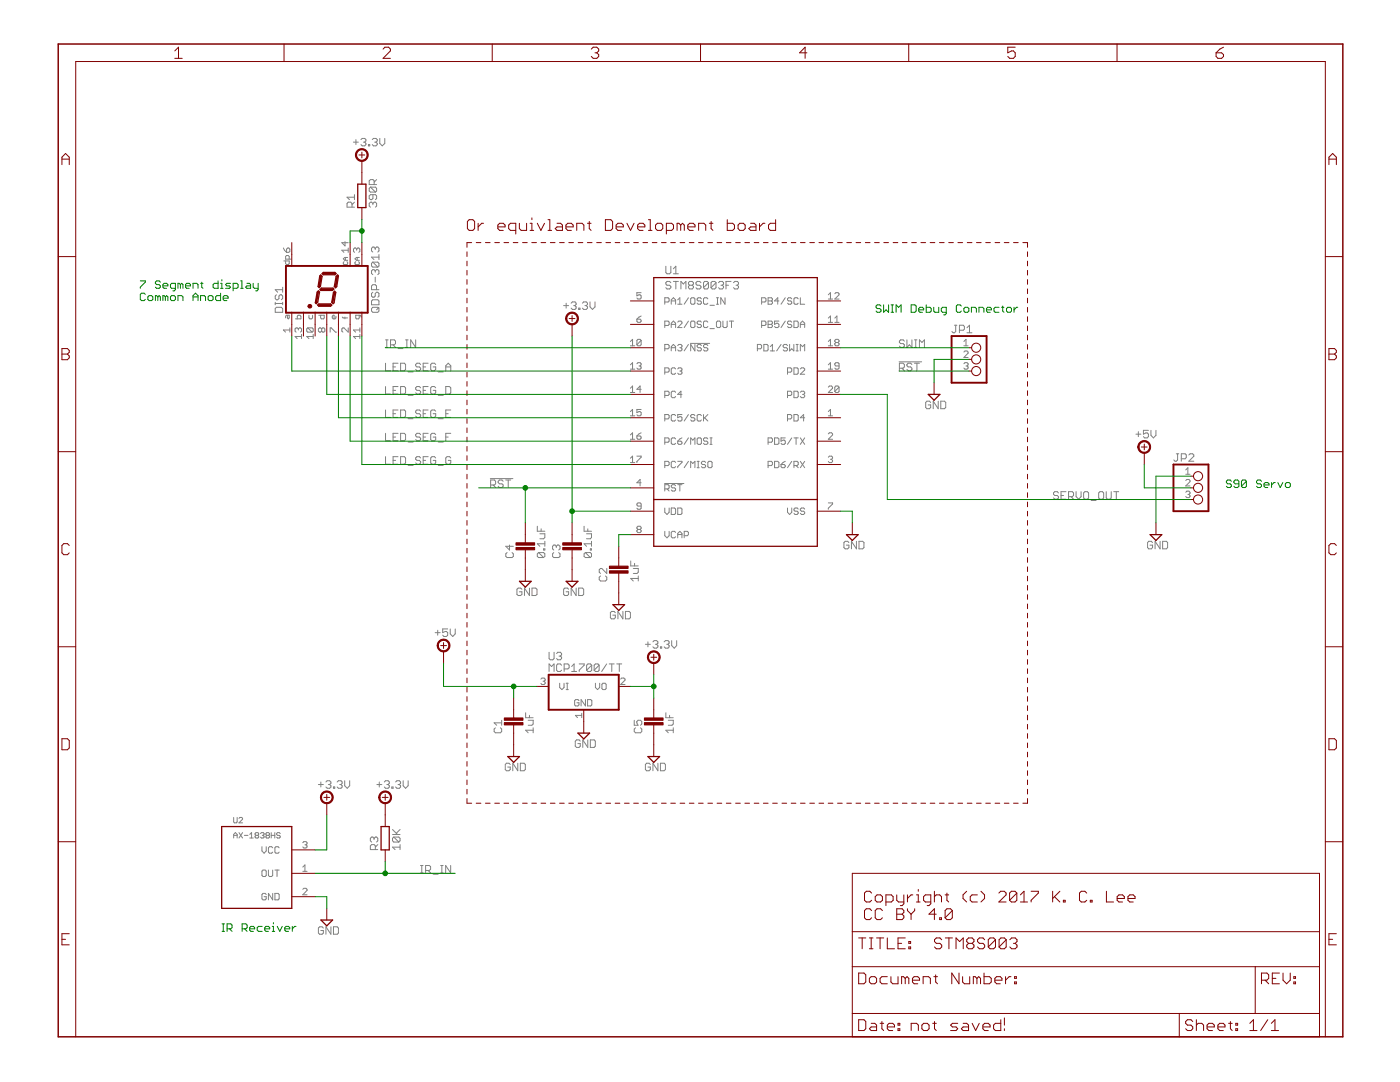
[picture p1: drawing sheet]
<svg xmlns="http://www.w3.org/2000/svg" width="279mm" height="216mm" viewBox="0 0 279 216" stroke-linecap="round" stroke-linejoin="round" font-family="sans-serif">
<g fill="none" stroke="#808080" stroke-width=".2">
<path d="M70.5 28.4h1M70.7 39.3h-1.4l.4 .5M70.7 38.8v1M71 27.9v1M72 27.9l.3-.3h.5l.2 .3v.2l-.2 .3M72.5 28.4h.3M72.8 28.4l.2 .2v.3l-.2 .2h-.5l-.3-.2M73.5 28.9h.3v.2h-.3zM73.9 37.3h1l.3 .3v.5l-.3 .2M73.9 37.3l-.2 .3v.5l.2 .2h1M73.9 37.3l1 1M74.3 27.9l.2-.3h.5l.3 .3v.2l-.3 .3"/>
<path d="M74.4 38.8v.8l-.2 .2h-.3l-.2-.2v-.5l.2-.3h1l.3 .3v.5l-.3 .2M74.7 36.8v-.7l-.3-.3h-.5l-.2 .3v.7h1.5M74.8 28.4h.2M75 28.4l.3 .2v.3l-.3 .2h-.5l-.2-.2M75.2 35.8l-.5 .5M75.8 27.6v1l.5 .5 .5-.5v-1M55.2 58.8l-.3 .3v.5l.3 .2h.2l.3-.2v-.5l.2-.3h.3l.2 .3v.5l-.2 .2M56.4 57.8h-1.5l.5 .5M56.4 57.3v1M56.6 49.5l.6 .9M56.6 52.1h1.1v.5l-.2 .2h-.3l-.2-.2v-.5M57.2 49.7l.4-.2 .2 .2v.4l-.2 .3h-.4z"/>
<path d="M57.7 51.7v-.5l-.2-.2h-.3l-.2 .2v.5h1.1M68.7 52.2l-.2 .2 .2 .4 .7-.1-.2-.5M68.9 48.2v.9l-.7-.7h1.3M68.9 51.4v.5M69.4 51.4h-.6l-.3 .2 .3 .3h.6M69.5 49.5v.9M69.5 49.9h-1.3l.4 .5M70.3 41.3v-.7l-.3-.3h-.5l-.2 .3v.7h1.4M70.7 40.3l-.4 .6M71 52.2l-.2 .2 .2 .4 .7-.1-.1-.5M71.2 49.7l-.2-.2h-.2l-.3 .2v.4l.3 .3M71.2 49.7l.2-.2h.2l.2 .2v.4l-.2 .3"/>
<path d="M71.2 49.7v.2M71.3 51.4v.5M71.7 51.4h-.6l-.3 .2 .3 .3h.6M74.4 52.3l-.3 .3v.5l.3 .2h1M74.4 58.3l-.3 .3v.5l.3 .2h.2l.3-.2v-.5l.2-.3h.3l.2 .3v.5l-.2 .2M74.4 59.8h1l.2 .3v.7h-1.5v-.7zM74.4 52.3h1l.2 .3v.5l-.2 .2M74.4 52.3l1 1M74.4 40.6l.3-.3h.2l.3 .3v.5l-.3 .2M74.4 40.6l-.2-.3h-.3l-.2 .3v.5l.2 .2M74.4 40.6v.3M74.9 49.6l-.3-.3h-.2l-.3 .3v.5l.3 .2"/>
<path d="M74.9 54.1l-.3-.3h-.2l-.3 .3v.5l.3 .2M74.9 49.6l.2-.3h.3l.2 .3v.5l-.2 .2M74.9 54.1l.2-.3h.3l.2 .3v.5l-.2 .2M74.9 49.6v.2M74.9 54.1v.2M74.9 55.3v1M75.1 57.8v-.7l-.2-.3h-.5l-.3 .3v.7h1.5M75.6 50.8v1M75.6 51.3h-1.5l.5 .5M128 58.4h-.9v.6l.4-.2 .5 .2v.5l-.3 .2h-.4l-.2-.2M132.9 53.1v1.3l.2 .2h.5l.3-.2v-1.3M133.9 56.4l-.3-.2h-.5l-.2 .2v.3l.2 .2h.5l.3 .2v.3l-.3 .3h-.5l-.2-.3"/>
<path d="M134.4 56.2h1M134.4 53.6l.5-.5v1.5M134.4 54.6h1M134.9 56.2v1.5M135.3 59.8l.4-.4v1.3M135.9 57.7v-1.5l.5 .5 .5-.5v1.5M137.4 59.4l-.9 1.3M137.6 56.9l-.2-.2v-.3l.2-.2h.5l.3 .2v.3l-.3 .2M137.6 56.9h.5M137.6 56.9l-.2 .2v.3l.2 .3h.5l.3-.3v-.3l-.3-.2M138 59.4h.5l.2 .2v.9l-.2 .2h-.5l-.2-.2v-.9zM139.9 56.4l-.3-.2h-.5l-.2 .2v.3l.2 .2h.5l.3 .2v.3l-.3 .3h-.5l-.2-.3"/>
<path d="M140 59.6l-.2-.2h-.5l-.2 .2 .2 .4h.5l.2 .3v.2l-.2 .2h-.5l-.2-.2M141.3 59.6l-.2-.2h-.5l-.2 .2v.9l.2 .2h.5l.2-.2M141.4 56.4l-.3-.2h-.5l-.2 .2v1M141.4 56.4v1l-.3 .3h-.5l-.2-.3M141.4 56.4l-1 1M142.9 56.4l-.3-.2h-.5l-.2 .2v1M142.9 56.4v1l-.3 .3h-.5l-.2-.3M142.9 56.4l-1 1M143 59.4h.4M143.2 59.4v1.3M143.4 56.4l.2-.2h.5l.3 .2v.3l-.3 .2M143.9 56.9h.2"/>
<path d="M144.1 56.9l.3 .2v.3l-.3 .3h-.5l-.2-.3M144.7 59.4v1.3l-.9-1.3v1.3M144.9 56.9h.5M145.9 56.2h-1v1.5M146.4 56.4l.2-.2h.6l.2 .2v.3l-.2 .2M146.9 56.9h.3M147.2 56.9l.2 .2v.3l-.2 .3h-.6l-.2-.3M153.3 59.4h.6l.3 .2-.3 .4 .3 .3v.2l-.3 .2h-.6zM156.7 59.4l-.8 1.3M158 59.6l-.2-.2h-.4l-.2 .2 .2 .4h.4l.2 .3v.2l-.2 .2h-.4l-.2-.2M159.3 59.6l-.2-.2h-.4l-.2 .2v.9l.2 .2h.4l.2-.2M159.7 59.4v1.3h.9"/>
<path d="M165.3 58.8l.4-.4v1.3M165.3 59.7h.9M166.6 58.6l.2-.2h.4l.2 .2v.2l-.8 .9h.8M54.9 60.3v.5M54.9 60.6h1.5M55.2 61.3h1l.2 .3v.7h-1.5v-.7zM56.4 60.3v.5M57.4 62.9v.5l.1 .2 .2-.2v-.5h-.5l-.2 .2v.3M57.8 65.4v.9M57.8 65.8h-1.2l.4 .5M59 63.6h1v-.5l-.1-.2h-.4l-.2 .2v.5M59.5 65.6l-.2-.2-.4 .2v.5l.2 .2"/>
<path d="M59.5 65.6l.3-.2 .4 .2v.5l-.2 .2M59.5 65.6v.2M60.2 67.1h-1.3l.4 .5M60.2 66.7v.9M61.4 65.4h.9l.2 .2v.5l-.2 .2M61.4 65.4l-.2 .2v.5l.2 .2h.9M61.4 65.4l.9 .9M61.7 62.9v.5l.1 .2h.4l.2-.2v-.5M62.5 67.1h-1.3l.5 .5M62.5 66.7v.9M63.6 62.9h1.1v.5l-.2 .2h-.3l-.2-.2v-.5M64.2 65.6l-.2-.2-.5 .2v.5l.3 .2 .4-.2"/>
<path d="M64.2 65.6l.2-.2 .4 .2v.5l-.2 .2-.4-.2M64.2 65.6v.5M65.9 66.3v-.9h.2l.9 .9h.2M67 63.1v.3l-.1 .2h-.4l-.2-.2v-.3l.4-.2v.7M68.3 63.3l.2 .1h.9M68.8 63.3v.3M69.5 65.4v.9l-.9-.9h-.2l-.2 .2v.5l.2 .2M71.7 62.9v.5l-.2 .2h-.3l-.2-.2v-.5h.9l.2 .4M71.8 67.1h-1.3l.5 .5M71.8 65.8h-1.3l.5 .5M71.8 65.4v.9M71.8 66.7v.9"/>
<path d="M74.1 61.6l.3-.3h1l.2 .3v.5l-.2 .2h-1l-.3-.2zM75.6 61.3l-.5 .5M76.9 72.5v1.5h1M76.9 67.8h.5M76.9 69.3h.5M76.9 77.1v1.5h1M77.2 67.8v1.5M77.9 68.8h.8l.2-.2v-.5l-.2-.3h-.8v1.5M78.4 73.2h.6M78.4 68.8l.5 .5M78.4 77.9h.6M79.4 72.5h-1v1.5h1"/>
<path d="M79.4 77.1h-1v1.5h1M79.4 69.6h1M79.9 72.5h.8l.2 .2v1l-.2 .3h-.8zM79.9 77.1h.8l.2 .3v1l-.2 .2h-.8zM80.9 67.8h.5M80.9 69.3h.5M81.2 67.8v1.5M81.4 78.9h1M81.4 74.2h1M83 67.8v1.5l-1-1.5v1.5M83.9 77.4l-.2-.3h-.5l-.2 .3v.2l.2 .3h.5l.2 .2v.3l-.2 .2h-.5l-.2-.2M83.9 72.7l-.2-.2h-.5l-.2 .2v.3l.2 .2h.5l.2 .3v.2l-.2 .3h-.5l-.2-.3"/>
<path d="M84.5 73.2h.4M84.5 77.9h.4M85.4 72.5h-.9v1.5h.9M85.4 77.1h-.9v1.5h.9M87 72.7l-.3-.2h-.5l-.2 .2v1l.2 .3h.5l.3-.3v-.5h-.6M87 77.4l-.3-.3h-.5l-.2 .3v1l.2 .2h.5l.3-.2v-.5h-.6M87.5 78.9h1M87.5 74.2h1M89 74v-1l.5-.5 .5 .5v1M89 73.2h1M89 77.1h.7l.3 .3v1l-.3 .2h-.7zM112.5 61h1"/>
<path d="M113 60.5v1M114 60.5l.2-.3h.5l.3 .3v.2l-.3 .3M114.5 61h.2M114.7 61l.3 .2v.3l-.3 .2h-.5l-.2-.2M115.5 61.5h.2v.2h-.2zM116.2 60.5l.3-.3h.5l.2 .3v.2l-.2 .3M116.7 61h.3M117 61l.2 .2v.3l-.2 .2h-.5l-.3-.2M117.8 60.2v1l.4 .5 .5-.5v-1M125.8 68.1l.4-.4v1.3M125.8 72.8l.4-.4v1.3M125.8 77.5l.4-.5v1.3"/>
<path d="M125.8 69h.9M125.8 73.7h.9M125.8 78.3h.9M127.1 63.7h.6l.3 .4-.3 .2h-.4l-.2-.2zM127.1 72.6l.2-.2h.4l.3 .2-.3 .4M127.5 73h.2M127.7 73l.3 .2-.3 .5h-.4l-.2-.3M128 67.9l-.3-.2h-.4l-.2 .2v.9M128 67.9v.9l-.3 .2h-.4l-.2-.2M128 67.9l-.9 .9M128 77.7h-.9l.6-.7v1.3M128 63.1l-.9 .6"/>
<path d="M132.7 60.3h.6l.2-.3v-.4l-.2-.2h-.6v1.3M132.7 64.9h.6l.2-.2v-.4l-.2-.2h-.6v1.3M132.7 69.6h.6l.2-.2v-.4l-.2-.3h-.6v1.3M132.7 74.3h.6l.2-.3v-.4l-.2-.2h-.6v1.3M132.7 78.9h.6l.2-.2v-.4l-.2-.2h-.6v1.3M134 60.7v-.9l.4-.4 .4 .4v.9M134 65.4v-.9l.4-.4 .4 .4v.9M134 70v-.8l.4-.5 .4 .5v.8M134 69.4h.8M134 60h.8M134 64.7h.8M134.8 73.6l-.2-.2h-.4l-.2 .2v.9l.2 .2h.4l.2-.2"/>
<path d="M134.8 78.3l-.2-.2h-.4l-.2 .2v.8l.2 .3h.4l.2-.3M135.3 64.3l.2-.2h.4l.2 .2v.2l-.8 .9h.8M135.3 69l.2-.3h.4l.2 .3-.2 .4M135.3 73.6l.2-.2h.4l.2 .2-.2 .4M135.3 60.7h.8M135.7 69.4h.2M135.7 74h.2M135.9 69.4l.2 .2-.2 .4h-.4l-.2-.2M135.9 74l.2 .3-.2 .4h-.4l-.2-.2M136.1 78.7h-.8l.6-.6v1.3M137.4 68.7l-.9 1.3M137.4 64.1l-.9 1.3"/>
<path d="M137.8 68.5h3.8M138 64.1h.5l.2 .2v.9l-.2 .2h-.5l-.2-.2v-.9zM138.7 68.7v1.3l-.9-1.3v1.3M140 64.3l-.2-.2h-.5l-.2 .2 .2 .4h.5l.2 .2-.2 .5h-.5l-.2-.2M140 69l-.2-.3h-.5l-.2 .5 .2 .2h.5l.2 .4-.2 .2h-.5l-.2-.2M141.3 64.3l-.2-.2h-.5l-.2 .2v.9l.2 .2h.5l.2-.2M141.3 69l-.2-.3h-.5l-.2 .5 .2 .2h.5l.2 .4-.2 .2h-.5l-.2-.2M141.7 60.9h.9M141.7 65.6h.9M143 60.7h.4M143 64.3l.2-.2h.4l.2 .2v.9l-.2 .2h-.4l-.2-.2zM144.3 64.1v1.1l.2 .2h.4l.2-.2v-1.1"/>
<path d="M145.6 64.1h.8M146 64.1v1.3M151.2 69.6h.6l.2-.2v-.4l-.2-.3h-.6v1.3M152 60.3h.7l.2-.3v-.4l-.2-.2h-.7v1.3M152 64.9h.7l.2-.2v-.4l-.2-.2h-.7v1.3M152.4 68.7h.7l.2 .3v.8l-.2 .2h-.7zM153.3 64.1h.6l.3 .2-.3 .4 .3 .5-.3 .2h-.6zM153.3 60h.6M153.3 64.7h.6M153.7 70h.9M153.7 69.2l.5-.5v1.3M155.4 60h-.8l.6-.6v1.3"/>
<path d="M155.4 64.1h-.8v.6l.6-.2 .2 .2v.5l-.2 .2h-.4l-.2-.2M155.9 68.7l-.9 1.3M156.7 64.1l-.8 1.3M157.2 74.3h.6l.2-.3v-.4l-.2-.2h-.6v1.3M157.2 69l-.2-.3h-.5l-.2 .5 .2 .2h.5l.2 .4-.2 .2h-.5l-.2-.2M157.2 78.9h.6l.2-.2v-.4l-.2-.2h-.6v1.3M157.6 68.7v1.3l.4-.4 .4 .4v-1.3M158 64.3l-.2-.2h-.4l-.2 .2 .2 .4h.4l.2 .2-.2 .5h-.4l-.2-.2M158.5 64.1h.6l.2 .2v.9l-.2 .2h-.6zM158.5 73.4h.6l.2 .2v.9l-.2 .2h-.6zM158.5 78.1h.6l.2 .2v.8l-.2 .3h-.6zM158.9 68.7h.4"/>
<path d="M158.9 70h.4M159.1 68.7v1.3M159.7 65.4v-.9l.5-.4 .4 .4v.9M159.7 70v-1.3l.5 .5 .4-.5v1.3M159.7 64.7h.9M159.7 73.6l.3-.2h.4l.2 .2v.2l-.9 .9h.9M159.7 78.3l.3-.2h.4l.2 .2-.2 .4M160.2 78.7h.2M160.4 78.7l.2 .2-.2 .5h-.4l-.3-.3M165.3 69h.9M165.3 63.5l.4-.4v1.2M165.3 68.1l.4-.4v1.3"/>
<path d="M165.3 72.8l.4-.4v1.3M165.3 64.3h.9M165.3 73.7h.9M165.3 77.3l.2-.3h.4l.3 .3v.2l-.9 .8h.9M166.6 64.3h.8M166.6 63.5l.4-.4v1.2M166.8 68.3l-.2 .3v.2l.2 .2h.4l.2-.2v-.2l-.2-.3M166.8 68.3l-.2-.2 .2-.4h.4l.2 .2-.2 .4M166.8 68.3h.4M167.4 73h-.6l-.2-.2 .2-.4h.4l.2 .2v.8l-.2 .3h-.4l-.2-.3M167.4 77.3v.8l-.2 .2h-.4l-.2-.2M167.4 77.3l-.2-.3h-.4l-.2 .3v.8"/>
<path d="M167.4 77.3l-.8 .8M179.4 72.2h4.5M179.5 73.5h.7l.3-.3v-.5l-.3-.2h-.7v1.5M180 73.5l.5 .5M180.5 68.1l-.3-.3h-.5l-.2 .3v.2l.2 .3h.5l.3 .2v.3l-.3 .2h-.5l-.2-.2M181 67.8v1.5l.5-.5 .5 .5v-1.5M182 72.7l-.3-.2h-.4l-.3 .2v.3l.3 .2h.4l.3 .3v.2l-.3 .3h-.4l-.3-.3M182.5 72.5h1M182.5 67.8h.5M182.5 69.3h.5M182.8 67.8v1.5M183 72.5v1.5"/>
<path d="M183.5 69.3v-1.5l.5 .5 .5-.5v1.5M190.5 64.9h.5M190.7 64.9v1.2l-.2 .3h-.3l-.2-.3M191.5 65.9h.7l.3-.2v-.5l-.3-.3h-.7v1.5M192.4 69h.8M192.4 72.6l.2-.2h.4l.2 .2-.2 .4M192.4 68.1l.4-.4v1.3M192.4 70.3l.2-.3h.4l.2 .3v.2l-.8 .8h.8M192.8 73h.2M193 65.4l.5-.5v1.5M193 66.4h1M193 73l.2 .2-.2 .5h-.4l-.2-.3"/>
<path d="M76.9 81.8v1.5h1M76.9 86.5v1.4h1M76.9 91.1v1.5h1M78.4 91.9h.6M78.4 87.2h.6M78.4 82.5h.6M79.4 81.8h-1v1.5h1M79.4 86.5h-1v1.4h1M79.4 91.1h-1v1.5h1M79.9 81.8h.8l.2 .2v1l-.2 .3h-.8zM79.9 86.5h.8l.2 .2v1l-.2 .2h-.8zM79.9 91.1h.8l.2 .3v1l-.2 .2h-.8z"/>
<path d="M81.4 92.9h1M81.4 88.2h1M81.4 83.5h1M83.9 91.4l-.2-.3h-.5l-.2 .3v.2l.2 .3h.5l.2 .2v.3l-.2 .2h-.5l-.2-.2M83.9 82l-.2-.2h-.5l-.2 .2v.3l.2 .2h.5l.2 .3v.2l-.2 .3h-.5l-.2-.3M83.9 86.7l-.2-.2h-.5l-.2 .2v.3l.2 .2h.5l.2 .3v.2l-.2 .2h-.5l-.2-.2M84.5 91.9h.4M84.5 87.2h.4M84.5 82.5h.4M85.4 91.1h-.9v1.5h.9M85.4 81.8h-.9v1.5h.9M85.4 86.5h-.9v1.4h.9"/>
<path d="M87 82l-.3-.2h-.5l-.2 .2v1l.2 .3h.5l.3-.3v-.5h-.6M87 91.4l-.3-.3h-.5l-.2 .3v1l.2 .2h.5l.3-.2v-.5h-.6M87 86.7l-.3-.2h-.5l-.2 .2v1l.2 .2h.5l.3-.2v-.5h-.6M87.5 92.9h1M87.5 88.2h1M87.5 83.5h1M89 87.2h.5M89 82.5h.5M90 81.8h-1v1.5h1M90 86.5h-1v1.4M90 91.4l-.3-.3h-.5l-.2 .3v1l.2 .2h.5l.3-.2v-.5h-.5M97.9 95.5h4.5"/>
<path d="M97.9 96.8h.8l.2-.3v-.5l-.2-.2h-.8v1.5M98.4 96.8l.5 .5M100.4 96l-.2-.2h-.5l-.3 .2v.3l.3 .2h.5l.2 .3v.2l-.2 .3h-.5l-.3-.3M100.9 95.8h1M101.4 95.8v1.5M125.8 86.8l.4-.4v1.3M125.8 82.1l.4-.4v1.3M125.8 91.4l.4-.4v1.3M125.8 87.7h.9M125.8 92.3h.9M125.8 83h.9M127.1 87h.6l.3 .4-.3 .3h-.4l-.2-.3z"/>
<path d="M127.1 91h.9v.2l-.9 .9v.2M128 86.4l-.9 .6M128 81.7h-.9v.6l.6-.2 .3 .2v.5l-.3 .2h-.4l-.2-.2M128 96.3h-.9l.6-.6v1.3M132.6 96.5h3.9M132.7 88.2h.6l.2-.2v-.4l-.2-.2h-.6v1.3M132.7 83.6h.6l.2-.2v-.5l-.2-.2h-.6v1.3M132.7 92.9h.6l.2-.2v-.4l-.2-.2h-.6v1.2M132.7 97.6h.6l.2-.3v-.4l-.2-.2h-.6v1.3M133.1 97.6l.4 .4M134.8 82.9l-.2-.2h-.4l-.2 .2v.9l.2 .2h.4l.2-.2M134.8 87.6l-.2-.2h-.4l-.2 .2v.9l.2 .2h.4l.2-.2"/>
<path d="M134.8 92.3l-.2-.2h-.4l-.2 .2v.8l.2 .2h.4l.2-.2M134.8 96.9l-.2-.2h-.4l-.2 .4 .2 .2h.4l.2 .5-.2 .2h-.4l-.2-.2M135.3 88h.6l.2 .5-.2 .2h-.4l-.2-.2zM135.3 92.1h.8v.2l-.8 .8v.2M135.3 96.7h.8M135.7 96.7v1.3M136.1 82.7h-.8v.7l.4-.3 .4 .3v.4l-.2 .2h-.4l-.2-.2M136.1 87.4l-.8 .6M137.4 87.4l-.9 1.3M137.4 92.1l-.9 1.2M137.4 82.7l-.9 1.3M137.8 88.7v-1.3l.5 .4 .4-.4v1.3"/>
<path d="M137.8 93.3v-1.2l.5 .4 .4-.4v1.2M138.7 82.9l-.2-.2h-.5l-.2 .2 .2 .5h.5l.2 .4-.2 .2h-.5l-.2-.2M139.1 92.1h.5M139.1 93.3h.5M139.3 87.4h.5l.2 .2v.9l-.2 .2h-.5l-.2-.2v-.9zM139.3 92.1v1.2M140 82.9l-.2-.2h-.5l-.2 .2v.9l.2 .2h.5l.2-.2M140.4 82.7v1.3M140.6 83.4l.7 .6M140.8 92.3l-.2-.2h-.4l-.2 .4 .2 .2h.4l.2 .4-.2 .2h-.4l-.2-.2M141.3 87.6l-.2-.2h-.5l-.2 .2v.2l.2 .2h.5l.2 .2-.2 .5h-.5l-.2-.2M141.3 82.7l-.9 .9"/>
<path d="M141.5 92.1h.4l.2 .2v.8l-.2 .2h-.4l-.2-.2v-.8zM141.7 87.4h.4M141.7 88.7h.4M141.9 87.4v1.3M153.3 88.2h.6l.3-.2v-.4l-.3-.2h-.6v1.3M153.3 92.9h.6l.3-.2v-.4l-.3-.2h-.6v1.2M154.6 87.4h.6l.2 .2v.9l-.2 .2h-.6zM154.6 92.1h.6l.2 .2v.8l-.2 .2h-.6zM155.9 92.7h.6l.2 .4-.2 .2h-.4l-.2-.2zM156.7 87.4h-.8v.6l.4-.2 .4 .2v.5l-.2 .2h-.4l-.2-.2M156.7 92.1l-.8 .6M157.2 83.6h.6l.2-.2v-.5l-.2-.2h-.6v1.3"/>
<path d="M158 87.4l-.8 1.3M158 92.1l-.8 1.2M158.5 87.4h.8M158.5 92.9h.6l.2-.2v-.4l-.2-.2h-.6v1.2M158.5 82.7h.6l.2 .2v.9l-.2 .2h-.6zM158.9 87.4v1.3M158.9 92.9l.4 .4M159.7 87.4l.9 1.3M159.7 92.1l.9 1.2M160.6 83.4h-.9l.7-.7v1.3M160.6 87.4l-.9 1.3M160.6 92.1l-.9 1.2"/>
<path d="M165.3 86.6l.2-.2h.4l.3 .2v.2l-.9 .9h.9M165.3 91.2l.2-.2h.4l.3 .2-.3 .5M165.3 83h.9M165.3 82.1l.4-.4v1.3M165.7 91.7h.2M165.9 91.7l.3 .2-.3 .4h-.4l-.2-.2M185.7 80.3l-.2-.2h-.5l-.3 .2v1l.3 .3h.5l.2-.3v-.5h-.5M187.2 80.1v1.5l-1-1.5v1.5M187.7 80.1h.8l.2 .2v1l-.2 .3h-.8zM211.2 98.4l-.2-.3h-.5l-.3 .3v.2l.3 .3h.5l.2 .2v.3l-.2 .2h-.5l-.3-.2M211.8 98.9h.5M212.7 98.1h-.9v1.5h.9"/>
<path d="M213.3 99.1h.7l.2-.2v-.5l-.2-.3h-.7v1.5M213.8 99.1l.4 .5M214.8 98.1v1l.5 .5 .5-.5v-1M216.5 98.1h.5l.3 .3v1l-.3 .2h-.5l-.2-.2v-1zM217.8 99.9h1M219.5 98.1h.5l.3 .3v1l-.3 .2h-.5l-.2-.2v-1zM220.8 98.1v1.3l.2 .2h.5l.3-.2v-1.3M222.3 98.1h1M222.8 98.1v1.5M226.7 86.6h1M227.2 86.1v1M229.2 85.9h-1v.7l.5-.2h.2l.3 .2v.5l-.3 .3h-.5l-.2-.3"/>
<path d="M229.7 85.9v1l.5 .5 .5-.5v-1M234.8 90.6h.4M235 90.6v1.2l-.2 .2h-.3l-.2-.2M235.8 91.5h.7l.2-.2v-.5l-.2-.2h-.7v1.4M236.6 98.2l.3-.2h.4l.2 .2-.2 .5M236.6 93.8l.5-.5v1.3M236.6 94.6h.9M236.6 95.9l.3-.2h.4l.2 .2v.2l-.9 .9h.9M237.1 98.7h.2M237.3 90.8l.2-.2h.5l.3 .2v.2l-1 1h1M237.3 98.7l.2 .2-.2 .4h-.4l-.3-.2M101.2 110.3l-.3 .2v.5l.3 .3h1l.2-.3v-.5l-.2-.2"/>
<path d="M101.7 108.8v.9l-.8-.7h1.5M104.2 117.6l-.3-.3h-.5l-.2 .3v1l.2 .2h.5l.3-.2v-.5h-.5M105.7 117.3v1.5l-1-1.5v1.5M106.2 117.3h.7l.3 .3v1l-.3 .2h-.7zM107.2 105v1h1.5M107.5 110.3l-.3 .2v.5l.3 .3h1M107.5 110.3h1l.2 .2v.5l-.2 .3M107.5 110.3l1 1M107.7 106.5h1v.8l-.2 .2h-.8M108 105.5v.5M108.5 109.5h.2v.2h-.2zM108.7 108.5h-1.5l.5 .5"/>
<path d="M108.7 108v1M110.5 110.3l-.2 .2v.5l.2 .3h1l.3-.3v-.5l-.3-.2M111 109l-.2-.2h-.3l-.2 .2v.5l.2 .2M111 109l.3-.2h.2l.3 .2v.5l-.3 .2M111 109v.3M113.5 117.6l-.3-.3h-.5l-.2 .3v1l.2 .2h.5l.3-.2v-.5h-.5M115 117.3v1.5l-1-1.5v1.5M115.5 117.3h.7l.3 .3v1l-.3 .2h-.7zM116.6 105v1h1.4M116.8 110.3l-.2 .2v.5l.2 .3h1M116.8 110.3h1l.2 .2v.5l-.2 .3M116.8 110.3l1 1"/>
<path d="M117.1 106.5h.9v.8l-.2 .2h-.7M117.3 105.5v.5M117.8 109.5h.2v.2h-.2zM118 108v1M118 108.5h-1.4l.5 .5M119.8 114.9l-.2 .3v.5l.2 .2h1l.3-.2v-.5l-.3-.3M121.1 113.4v1l-1-1h-.3l-.2 .3v.5l.2 .2M125.9 111.9v1h1.5M126.4 113.4h1v.8l-.3 .2h-.7M126.6 112.4v.5M127.3 105.6l-.2-.2 .2-.4h.4l.3 .2-.3 .4M127.3 105.6l-.2 .3 .2 .4h.4l.3-.2-.3-.5"/>
<path d="M127.3 105.6h.4M127.4 115.4h-1.5l.5 .5M127.4 114.9v1M128 101h-.7l-.2-.2 .2-.4h.4l.3 .2v.8l-.3 .2h-.4l-.2-.2M132.7 101.4v.8l.4 .5 .4-.5v-.8M132.7 106v.9l.4 .4 .4-.4v-.9M134 101.4h.6l.2 .2v.8l-.2 .3h-.6zM134.8 106.2l-.2-.2h-.4l-.2 .2v.9l.2 .2h.4l.2-.2M135.3 101.4h.6l.2 .2v.8l-.2 .3h-.6zM135.3 107.3v-.9l.4-.4 .4 .4v.9M135.3 106.7h.8M136.5 106.9h.7l.2-.2v-.5l-.2-.2h-.7v1.3"/>
<path d="M157.2 101.4v.8l.4 .5 .4-.5v-.8M159.3 101.6l-.2-.2h-.4l-.2 .2 .2 .4h.4l.2 .2-.2 .5h-.4l-.2-.3M160.6 101.6l-.2-.2h-.4l-.3 .2v.2l.3 .2h.4l.2 .2-.2 .5h-.4l-.3-.3M165.3 100.4h.9v.2l-.9 .8v.2M169.4 108.3l-.2-.3h-.5l-.3 .3v1l.3 .2h.5l.2-.2v-.5h-.5M170.9 108v1.5l-1-1.5v1.5M171.4 108h.8l.2 .3v1l-.2 .2h-.8zM230 108.3l-.2-.3h-.5l-.3 .3v1l.3 .2h.5l.2-.2v-.5h-.5M231.5 108v1.5l-1-1.5v1.5M232 108h.8l.2 .3v1l-.2 .2h-.8zM86.8 126.2h1M87.4 125.8v.9"/>
<path d="M89.3 125.5h-1v.7l.6-.2h.2l.2 .2v.5l-.2 .3h-.5l-.3-.3M89.9 125.5v1l.5 .5 .4-.5v-1M107.9 135.5l.3-.2h.4l.2 .2-.2 .4M108.4 135.9h.2M108.6 135.9l.2 .3-.2 .4h-.4l-.3-.2M109.6 130.2v1.2l.2 .3h.5l.3-.3v-1.2M109.6 134v-1.5l.5 .5 .5-.5v1.5M111.1 130.4l.2-.2h.5l.3 .2v.3l-.3 .2M111.6 130.9h.2M111.7 136.3v.9l.4 .4 .5-.4v-.9M111.8 130.9l.3 .2v.3l-.3 .3h-.5l-.2-.3M112.1 132.7l-.3-.2h-.5l-.2 .2v1l.2 .3h.5l.3-.3"/>
<path d="M112.6 133.5h.7l.3-.3v-.5l-.3-.2h-.7v1.5M113 137.6h.4M113 136.3h.4M113.2 136.3v1.3M114.1 134h1M114.1 133l.5-.5v1.5M115.5 139.8l-.2-.2h-.4l-.2 .2v.9l.2 .2h.4l.2-.2v-.5h-.4M115.6 132.5h1v.2l-1 1v.3M116.8 139.6v1.3l-.8-1.3v1.3M117.3 139.6h.6l.2 .2v.9l-.2 .2h-.6zM118.1 132.7l-.3-.2h-.5l-.2 .2v1M118.1 132.7v1l-.3 .3h-.5l-.2-.3"/>
<path d="M118.1 132.7l-1 1M118.8 136.3v.9l.5 .4 .4-.4v-.9M119.6 132.7l-.3-.2h-.5l-.2 .2v1M119.6 132.7v1l-.3 .3h-.5l-.2-.3M119.6 132.7l-1 1M120.1 136.5l.2-.2h.5l.2 .2v.9l-.2 .2h-.5l-.2-.2zM121.1 132.5l-1 1.5M121.6 132.5h1M122.1 132.5v1.5M122.8 122.3l-.2-.3h-.6l-.2 .3v1l.2 .2h.6l.2-.2v-.6h-.5M123.1 132.5h1M123.6 132.5v1.5"/>
<path d="M123.9 135.5l.2-.2h.4l.2 .2v.2l-.8 .9h.8M124.3 122v1.5l-1-1.5v1.5M124.8 122h.8l.2 .3v1l-.2 .2h-.8zM128.8 128.6h1M129.3 128.1v1M130.3 128.1l.3-.3h.4l.3 .3v.2l-.3 .3M130.8 128.6h.2M131 128.6l.3 .2v.3l-.3 .2h-.4l-.3-.2M131.8 129.1h.3v.2h-.3zM132.5 128.1l.3-.3h.5l.2 .3v.2l-.2 .3M133.1 128.6h.2M133.3 128.6l.2 .2v.3l-.2 .2h-.5l-.3-.2"/>
<path d="M134 127.8v1l.6 .5 .4-.5v-1M63.5 156.5h1M64 156v1M65 156l.3-.2h.5l.2 .2v.3l-.2 .2M65.5 156.5h.3M65.8 156.5l.2 .3v.2l-.2 .3h-.5l-.3-.3M66.5 157h.3v.3h-.3zM67.3 156l.2-.2h.6l.2 .2v.3l-.2 .2M67.8 156.5h.3M68.1 156.5l.2 .3v.2l-.2 .3h-.6l-.2-.3M68.8 155.8v1l.5 .5 .5-.5v-1M75.2 156.5h1"/>
<path d="M75.7 156v1M76.7 156l.2-.2h.5l.3 .2v.3l-.3 .2M77.2 156.5h.2M77.4 156.5l.3 .3v.2l-.3 .3h-.5l-.2-.3M78.2 157h.2v.3h-.2zM79 156l.2-.2h.5l.2 .2v.3l-.2 .2M79.4 156.5h.3M79.7 156.5l.2 .3v.2l-.2 .3h-.5l-.2-.3M80.5 155.8v1l.4 .5 .5-.5v-1M98.9 145.2l-.3 .3v.5l.3 .2h1l.2-.2v-.5l-.2-.3M100.1 143.7v1M100.1 144.2h-1.5l.5 .5"/>
<path d="M101.8 152.5l-.2-.2h-.5l-.3 .2v1l.3 .3h.5l.2-.3v-.4h-.5M103.3 152.3v1.5l-1-1.5v1.5M103.8 152.3h.8l.2 .2v1l-.2 .3h-.8zM104.9 142.2v1h1.5M105.4 143.7h1v.8l-.2 .2h-.8M105.7 142.7v.5M106.4 145.7h-1.5l.5 .5M106.4 145.2v1M115.8 147.9l-.2-.3h-.5l-.3 .3v1l.3 .2h.5l.2-.2v-.5h-.5M116.1 142.7h-1.3l.5 .5M116.1 142.3v.9M117.3 147.6v1.5l-1-1.5v1.5"/>
<path d="M117.8 147.6h.8l.2 .3v1l-.2 .2h-.8zM126.6 143.7v1h.7l-.2-.5v-.2l.2-.3h.5l.3 .3v.5l-.3 .2M126.8 145.2l-.2 .3v.5l.2 .2h1l.3-.2v-.5l-.3-.3M129.8 152.5l-.3-.2h-.4l-.3 .2v1l.3 .3h.4l.3-.3v-.4h-.5M131.3 152.3v1.5l-1-1.5v1.5M131.8 152.3h.7l.3 .2v1l-.3 .3h-.7zM132.9 142.2v1h1.5M133.4 143.7h1v.8l-.3 .2h-.7M133.6 142.7v.5M134.4 145.7h-1.5l.5 .5M134.4 145.2v1M46.6 163.1v.9l.2 .2h.4l.1-.2v-.9"/>
<path d="M46.6 167.2v-.7l.4-.4 .3 .4v.7M46.6 166.7h.7M47.7 166.1l.7 1.1M47.7 163.3l.2-.2h.3l.2 .2v.2l-.7 .7h.7M48.4 166.1l-.7 1.1M48.8 166.7h.7M49.8 166.5l.4-.4v1.1M49.8 167.2h.7M51.1 166.7h.4M51.1 166.7l-.2 .2 .2 .3h.4l.1-.2-.1-.3M51.1 166.7l-.2-.2 .2-.4h.4l.1 .2-.1 .4M52 166.3l.2-.2h.3l.2 .2-.2 .4"/>
<path d="M52.3 173.8l.2-.2h.4l.2 .2v.9l-.2 .2h-.4l-.2-.2zM52.3 169v.8l.4 .4 .4-.4v-.8M52.3 166.7h.2M52.5 166.7l.2 .2-.2 .3h-.3l-.2-.2M53.1 178.5l-.2-.2h-.4l-.2 .2v.8l.2 .3h.4l.2-.3v-.4h-.4M53.2 166.7h.4M53.2 166.7l-.1 .2 .1 .3h.4l.2-.2-.2-.3M53.2 166.7l-.1-.2 .1-.4h.4l.2 .2-.2 .4M53.6 173.6v1.1l.2 .2h.4l.2-.2v-1.1M54.1 166.7h.7M54.1 166.1v1.1M54.4 169.2l-.2-.2h-.4l-.2 .2v.8l.2 .2h.4l.2-.2"/>
<path d="M54.4 178.3v1.3l-.8-1.3v1.3M54.8 166.1v1.1M54.9 178.3h.6l.2 .2v.8l-.2 .3h-.6zM54.9 173.6h.8M55.3 173.6v1.3M55.7 169.2l-.2-.2h-.4l-.2 .2v.8l.2 .2h.4l.2-.2M55.9 166.3l-.2-.2h-.3l-.2 .2 .2 .4h.3l.2 .2-.2 .3h-.3l-.2-.2M60.4 173l.5-.4v1.3M60.4 168.1l.2-.2h.5l.2 .2-.2 .5M60.4 177.5l.2-.3h.5l.2 .3v.2l-.9 .8h.9M60.4 173.9h.9M60.9 168.6h.2"/>
<path d="M61.1 168.6l.2 .2-.2 .4h-.5l-.2-.2M74.7 167.3l-.3-.3h-.2l-.3 .3v.5l.3 .2M74.7 167.3l.2-.3h.3l.2 .3v.5l-.2 .2M74.7 167.3v.2M74.9 169.5v-.7l-.2-.3h-.5l-.3 .3v.7h1.5M75.4 168.5l-.5 .5M78.3 166.5h1.5M78.3 165.5l1 1M78.6 167h1l.2 .3v.5l-.2 .2M78.6 167l-.3 .3v.5l.3 .2h1M78.6 167l1 1M79.8 169h-1.5l.5 .5"/>
<path d="M79.8 168.5v1M79.8 165.5l-.7 .8M83.9 174.2h.5M83.9 172.7h.5M84.2 172.7v1.5M84.9 173.7h.8l.2-.3v-.4l-.2-.3h-.8v1.5M85.4 173.7l.5 .5M86.4 174.4h1M87.9 174.2h.5M87.9 172.7h.5M88.2 172.7v1.5M89.9 172.7v1.5l-1-1.5v1.5"/>
<path d="M64.5 185.2l-.2-.3h-.5l-.3 .3v1l.3 .2h.5l.2-.2v-.5h-.5M66 184.9v1.5l-1-1.5v1.5M66.5 184.9h.8l.2 .3v1l-.2 .2h-.8z"/>
</g>
<g fill="none" stroke="#800000" stroke-width=".2">
<path d="M34.9 10.2l.7-.8v2.2M34.9 11.6h1.5M56.7 8.8v3.5M76.5 9.8l.3-.4h.8l.3 .4v.4l-1.4 1.4h1.4M98.2 8.8v3.5M118 9.8l.4-.4h.7l.4 .4v.4l-.4 .3M118.7 10.5h.4M119.1 10.5l.4 .4v.4l-.4 .3h-.7l-.4-.3M139.8 8.8v3.5M161 10.5h-1.4l1.1-1.1v2.2M181.4 8.8v3.5M202.6 9.4h-1.5v1.1l.8-.3h.3l.4 .3v.8l-.4 .3h-.7l-.4-.3"/>
<path d="M222.9 8.8v3.5M242.7 10.5h1.1l.4 .4v.4l-.4 .3h-.7l-.4-.3zM244.2 9.4l-.8 .4-.7 .7M12.4 32.9v-1.5l.7-.8 .7 .8v1.5M12.4 31.7h1.4M71.6 30.9h1.2M72.2 30.4v1.1M72.2 32.1v4.6M265.2 31.7h1.5M265.2 32.9v-1.5l.8-.8 .7 .8v1.5M11.6 51.2h3.5M58.2 48.4v4.8"/>
<path d="M69.9 48.4v4.8M72.2 41.4v2.4M72.2 48.4v4.8M93.2 50.2v1M93.2 52.1v.9M93.2 54v.9M93.2 55.8v.9M93.2 57.7v.9M93.2 59.5v.9M93.6 43.8h.8l.3 .4v1.4l-.3 .4h-.8l-.3-.4v-1.4zM94.1 48.4h-.9v.9M95 48.4h1"/>
<path d="M95.4 44.6v1.4M96.5 44.6h-.4l-.7 .7M96.9 48.4h.9M98.7 48.4h1M99.4 45.3h1.4v-.4l-.4-.3h-.7l-.3 .3v.7l.3 .4h.7M100.6 48.4h.9M102.4 48.4h1M102.9 46h-1l-.4-.4v-.7l.4-.3h1v2.1M103.7 44.6v1l.3 .4h1.1v-1.4M104.3 48.4h.9M105.8 46h.7M105.8 44.6h.4v1.4"/>
<path d="M106.1 48.4h1M106.2 43.5v.3M107.2 44.6l.7 1.4 .8-1.4M108 48.4h.9M109.4 43.8h.3v2.2M109.4 46h.7M109.8 48.4h1M111.2 44.6h.7l.3 .3v1.1h-1l-.4-.4 .4-.3h1M111.7 48.4h.9M112.9 45.3h1.5v-.4l-.4-.3h-.7l-.4 .3v.7l.4 .4h.7M113.5 48.4h.9M115.1 46v-1.4h1.1l.3 .3v1.1"/>
<path d="M115.4 48.4h.9M117.2 48.4h1M117.2 44.6h.8M117.6 44.2v1.4l.4 .4M119.1 48.4h.9M120.8 43.8h1.1l.4 .4v1.4l-.4 .4h-1.1zM120.9 48.4h1M122.8 48.4h.9M123 45.3h1.4v-.4l-.4-.3h-.7l-.3 .3v.7l.3 .4h.7M124.6 48.4h1M125.1 44.6l.7 1.4 .7-1.4M126.5 48.4h.9"/>
<path d="M127.3 45.3h1.4v-.4l-.4-.3h-.7l-.3 .3v.7l.3 .4h.7M128.3 48.4h.9M129.4 43.8h.4v2.2M129.4 46h.7M130.2 48.4h.9M131.2 44.6h.7l.4 .3v.7l-.4 .4h-.7l-.4-.4v-.7zM132 48.4h.9M133 46h1l.4-.4v-.7l-.4-.3h-1v2.1M133.9 48.4h.9M135.7 48.4h1M135.8 44.9l-.3-.3h-.4v1.4M135.8 44.9v1.1"/>
<path d="M135.8 44.9l.4-.3 .4 .3v1.1M137.3 45.3h1.4v-.4l-.4-.3h-.7l-.3 .3v.7l.3 .4h.7M137.6 48.4h.9M139.4 48.4h.9M139.4 46v-1.4h1.1l.3 .3v1.1M141.3 48.4h.9M141.6 44.6h.7M141.9 44.2v1.4l.4 .4M143.1 48.4h.9M144.9 48.4h1M145.1 43.8v2.2h1.1l.4-.4v-.7l-.4-.3h-1.1M146.8 48.4h.9"/>
<path d="M147.6 44.6h.8l.3 .3v.7l-.3 .4h-.8l-.3-.4v-.7zM148.7 48.4h.9M149.8 44.6h.7l.4 .3v1.1h-1.1l-.4-.4 .4-.3h1.1M150.5 48.4h.9M151.6 44.6v1.4M152.4 48.4h.9M152.7 44.6h-.4l-.7 .7M154.2 48.4h.9M154.8 43.8v2.2h-1.1l-.3-.4v-.7l.3-.3h1.1M156.1 48.4h.9M157.9 48.4h.9M159.7 48.4h1"/>
<path d="M161.6 48.4h.9M163.4 48.4h1M165.3 48.4h.9M167.2 48.4h.9M169 48.4h.9M170.8 48.4h1M172.7 48.4h.9M174.5 48.4h1M176.4 48.4h.9M178.2 48.4h1M180.1 48.4h.9M181.9 48.4h1"/>
<path d="M183.8 48.4h.9M185.6 48.4h1M187.5 48.4h.9M189.3 48.4h1M191.2 48.4h.9M193 48.4h1M194.9 48.4h.9M196.7 48.4h1M198.6 48.4h.9M200.4 48.4h1M202.3 48.4h.9M204.1 48.4h1v.9"/>
<path d="M205.1 50.2v1M205.1 52.1v.9M205.1 54v.9M205.1 55.8v.9M205.1 57.7v.9M205.1 59.5v.9M264.5 51.2h3.5M12.4 69.6h1.1l.3 .3v.4l-.3 .4 .3 .3v.4l-.3 .4h-1.1zM12.4 70.7h1.1M58.2 62.3v4.8M60.6 62.3v4.8M62.9 62.3v4.8"/>
<path d="M65.2 62.3v4.8M67.5 62.3v4.8M69.9 62.3v4.8M72.2 62.3v4.8M93.2 61.3v1M93.2 63.2v.9M93.2 65v1M93.2 66.9v.9M93.2 68.7v1M93.2 70.6v.9M93.2 72.4v1M93.2 74.3v.9"/>
<path d="M93.2 76.1v1M93.2 78v.9M93.2 79.8v1M113.6 63.6h1.1M114.2 63v1.1M114.2 64.7v2.4M125.8 69.4h4.7M125.8 60h4.7M125.8 64.7h4.7M125.8 74h4.7M125.8 78.7h4.7M163.1 69.4h4.7"/>
<path d="M163.1 60h4.7M163.1 64.7h4.7M163.1 74h4.7M163.1 78.7h4.7M186.4 76.4v2.3M193.4 69.4h.5M193.4 74h.5M193.4 71.7h.5M205.1 61.3v1M205.1 63.2v.9M205.1 65v1M205.1 66.9v.9"/>
<path d="M205.1 68.7v1M205.1 70.6v.9M205.1 72.4v1M205.1 74.3v.9M205.1 76.1v1M205.1 78v.9M205.1 79.8v1M265.2 69.6h1.1l.4 .3v.4l-.4 .4 .4 .3v.4l-.4 .4h-1.1zM265.2 70.7h1.1M11.6 90.1h3.5M93.2 81.7v.9M93.2 83.5v1"/>
<path d="M93.2 85.4v.9M93.2 87.2v1M93.2 89.1v.9M93.2 90.9v1M93.2 92.8v.9M93.2 94.6v1M93.2 96.5v.9M93.2 98.3v1M125.8 88h4.7M125.8 92.7h4.7M125.8 83.4h4.7M125.8 97.3h4.7"/>
<path d="M163.1 88h4.7M163.1 92.7h4.7M163.1 83.4h4.7M205.1 81.7v.9M205.1 83.5v1M205.1 85.4v.9M205.1 87.2v1M205.1 89.1v.9M205.1 90.9v1M205.1 92.8v.9M205.1 94.6v1M205.1 96.5v.9"/>
<path d="M205.1 98.3v1M227.8 89.2h1.1M228.4 88.6v1.2M228.4 90.4v2.3M237.7 97.3h.5M237.7 95h.5M237.7 99.7h.5M264.5 90.1h3.5M13.8 108.8l-.3-.3h-.8l-.3 .3v1.5l.3 .4h.8l.3-.4M93.2 100.2v.9M93.2 102v1M93.2 103.9v.9"/>
<path d="M93.2 105.7v1M93.2 107.6v.9M93.2 109.4v.9M93.2 111.3v.9M93.2 113.1v.9M93.2 115v.9M93.2 116.8v1M93.2 118.7v.9M104.8 104.3v4M104.8 109.7v6.3M114.2 104.3v4M114.2 109.7v6.3"/>
<path d="M123.5 109v4M123.5 114.4v6.2M125.8 102h4.7M125.8 106.7h4.7M163.1 102h4.7M170.1 104.3v2.4M205.1 100.2v.9M205.1 102v1M205.1 103.9v.9M205.1 105.7v1M205.1 107.6v.9M205.1 109.4v.9"/>
<path d="M205.1 111.3v.9M205.1 113.1v.9M205.1 115v.9M205.1 116.8v1M205.1 118.7v.9M230.7 104.3v2.4M266.7 108.8l-.4-.3h-.7l-.4 .3v1.5l.4 .4h.7l.4-.4M11.6 129.1h3.5M87.9 128.8h1.2M88.5 128.2v1.2M88.5 130v2.3M93.2 120.5v1"/>
<path d="M93.2 122.4v.9M93.2 124.2v.9M93.2 126.1v.9M93.2 127.9v.9M93.2 129.8v.9M93.2 131.6v.9M93.2 133.5v.9M93.2 135.3v.9M93.2 137.2v.9M93.2 139v.9M102.5 139.3v4M107.2 137h2.3"/>
<path d="M123.5 137h2.3M129.9 131.1h1.2M130.5 130.6v1.1M130.5 132.3v2.3M130.5 139.3v4M205.1 120.5v1M205.1 122.4v.9M205.1 124.2v.9M205.1 126.1v.9M205.1 127.9v.9M205.1 129.8v.9M205.1 131.6v.9"/>
<path d="M205.1 133.5v.9M205.1 135.3v.9M205.1 137.2v.9M205.1 139v.9M264.5 129.1h3.5M12.4 147.4h1.1l.3 .4v1.4l-.3 .4h-1.1zM64.6 159.1h1.2M65.2 158.5v1.2M76.3 159.1h1.1M76.9 158.5v1.2M93.2 140.8v1M93.2 142.7v.9"/>
<path d="M93.2 144.5v1M93.2 146.4v.9M93.2 148.3v.9M93.2 150.1v.9M93.2 152v.9M93.2 153.8v.9M93.2 155.6v1M93.2 157.5v.9M93.2 159.3v1h.9M102.5 144.7v6.3M116.5 141.6v4.7M130.5 144.7v6.3"/>
<path d="M205.1 159.3v1h-1M205.1 140.8v1M205.1 142.7v.9M205.1 144.5v1M205.1 146.4v.9M205.1 148.3v.9M205.1 150.1v.9M205.1 152v.9M205.1 153.8v.9M205.1 155.6v1M205.1 157.5v.9M265.2 147.4h1.1l.4 .4v1.4l-.4 .4h-1.1z"/>
<path d="M11.6 168h3.5M58.2 169.6h4.7M58.2 174.3h4.7M58.2 178.9h4.7M65.2 160.3v2.3M76.9 160.3v4.6M76.9 169.6v2.3M95 160.3h1M96.9 160.3h.9M98.7 160.3h1M100.6 160.3h.9M102.4 160.3h1"/>
<path d="M104.3 160.3h.9M106.1 160.3h1M108 160.3h.9M109.8 160.3h1M111.7 160.3h.9M113.5 160.3h.9M115.4 160.3h.9M117.2 160.3h1M119.1 160.3h.9M120.9 160.3h1M122.8 160.3h.9M124.6 160.3h1"/>
<path d="M126.5 160.3h.9M128.3 160.3h.9M130.2 160.3h.9M132 160.3h.9M133.9 160.3h.9M135.7 160.3h1M137.6 160.3h.9M139.4 160.3h.9M141.3 160.3h.9M143.1 160.3h.9M144.9 160.3h1M146.8 160.3h.9"/>
<path d="M148.7 160.3h.9M150.5 160.3h.9M152.4 160.3h.9M154.2 160.3h.9M156.1 160.3h.9M157.9 160.3h.9M159.7 160.3h1M161.6 160.3h.9M163.4 160.3h1M165.3 160.3h.9M167.2 160.3h.9M169 160.3h.9"/>
<path d="M170.1 174.3h93.2v32.6h-93.2zM170.8 160.3h1M172.7 160.3h.9M173.9 178.2l-.3-.4h-.7l-.4 .4v1.4l.4 .4h.7l.3-.4M174.5 160.3h1M174.7 178.9l.3-.3h.7l.4 .3v.7l-.4 .4h-.7l-.3-.4zM176.4 160.3h.9M176.8 180h1.1l.3-.4v-.7l-.3-.3h-1.1v2.1M178.2 160.3h1M179 178.6v1l.3 .4h1.1M180.1 160.3h.9M180.4 178.6v1.7l-.4 .4h-.3"/>
<path d="M181.1 178.6v1.4M181.9 160.3h1M182.2 178.6h-.4l-.7 .7M182.9 180h.7M182.9 178.6h.4v1.4M183.3 177.5v.3M183.8 160.3h.9M185.6 160.3h1M185.8 180h-1.1l-.4-.4v-.7l.4-.3h1.1v1.7l-.4 .4h-.4M186.5 178.9l.3-.3h.7l.4 .3v1.1M186.5 177.8v2.2M187.5 160.3h.9"/>
<path d="M188.6 178.6h.7M189 178.2v1.4l.3 .4M189.3 160.3h1M191.2 160.3h.9M192.9 177.8l-.7 .8v.7l.7 .7M193 160.3h1M194.9 160.3h.9M195.1 178.6h-1.1l-.4 .3v.7l.4 .4h1.1M195.8 177.8l.7 .8v.7l-.7 .7M196.7 160.3h1M198.6 160.3h.9M199.3 178.2l.4-.4h.7l.4 .4v.4l-1.5 1.4h1.5"/>
<path d="M200.4 160.3h1M202.3 160.3h.9M202.9 178.2l-.3-.4h-.8l-.3 .4v1.4M202.9 178.2v1.4l-.3 .4h-.8l-.3-.4M202.9 178.2l-1.4 1.4M203.6 180h1.5M203.6 178.6l.8-.8v2.2M205.8 177.8h1.4v.4l-1.4 1.4v.4M210.1 177.8v2.2M210.4 178.9l1.1 1.1M211.5 177.8l-1.4 1.5M212.2 179.6h.4v.4h-.4z"/>
<path d="M216.9 178.2l-.4-.4h-.7l-.4 .4v1.4l.4 .4h.7l.4-.4M217.6 179.6h.4v.4h-.4zM220.8 177.8v2.2h1.4M222.9 179.3h1.5v-.4l-.4-.3h-.7l-.4 .3v.7l.4 .4h.7M225.1 179.3h1.4v-.4l-.3-.3h-.7l-.4 .3v.7l.4 .4h.7M264.5 168h3.5M12.4 187.4h.7M13.8 186.3h-1.4v2.2h1.4M65.2 181.3v2.3M170.1 192.9h93.2M170.1 185.9h93.2M171.4 194.2h1l.4 .3v1.4l-.4 .4h-1z"/>
<path d="M171.4 187.2h1.4M172.1 187.2v2.1M173.5 195.2l.4-.3h.7l.3 .3v.7l-.3 .4h-.7l-.4-.4zM173.5 187.2h.7M173.5 189.3h.7M173.9 187.2v2.1M173.9 181.7l-.3-.4h-.7l-.4 .4v1.4l.4 .4h.7l.3-.4M174.9 187.2h1.5M175.6 187.2v2.1M176.1 181.7l-.4-.4h-.7l-.3 .4v1.4l.3 .4h.7l.4-.4M177.1 187.2v2.1h1.4M177.1 194.9h-1.1l-.4 .3v.7l.4 .4h1.1"/>
<path d="M177.8 194.9v1l.4 .4h1v-1.4M179 181.3h1l.4 .4v.4l-.4 .3 .4 .4v.3l-.4 .4h-1zM179 182.4h1M179.2 188.2h.7M180.7 195.2l.3-.3 .4 .3v1.1M180.7 187.2h-1.5v2.1h1.5M180.7 195.2l-.4-.3h-.4v1.4M180.7 195.2v1.1M181.1 181.3v.4l.7 .7M181.4 187.9h.3v.3h-.3zM181.4 189h.3v.3h-.3zM181.8 182.4v1.1"/>
<path d="M182.1 195.6h1.4v-.4l-.3-.3h-.8l-.3 .3v.7l.3 .4h.8M182.5 181.3v.4l-.7 .7M184.2 196.3v-1.4h1.1l.4 .3v1.1M186.4 194.9h.7M186.7 194.5v1.4l.4 .4M186.8 182.4h-1.4l1.1-1.1v2.2M187.5 183.1h.4v.4h-.4zM187.9 187.5l-.3-.3h-.7l-.4 .3v.4l.4 .3h.7l.3 .4v.4l-.3 .3h-.7l-.4-.3M188.7 187.2h1.4M189.4 187.2v2.1M190.1 181.7l-.4-.4h-.7l-.4 .4v1.4M190.1 181.7v1.4l-.4 .4h-.7l-.4-.4"/>
<path d="M190.1 181.7l-1.5 1.4M190.8 189.3v-2.1l.7 .7 .7-.7v2.1M191.4 194.2v2.1l-1.5-2.1v2.1M192.1 194.9v1l.4 .4h1v-1.4M193.3 188.2l-.4-.3v-.4l.4-.3h.7l.4 .3v.4l-.4 .3M193.3 188.2l-.4 .4v.4l.4 .3h.7l.4-.3v-.4l-.4-.4M193.3 188.2h.7M195 195.2l-.4-.3h-.4v1.4M195 195.2v1.1M195 195.2l.3-.3 .4 .3v1.1M196.4 194.2v2.1h1.1l.3-.4v-.7l-.3-.3h-1.1M196.5 187.5l-.3-.3h-.7l-.4 .3v.4l.4 .3h.7l.3 .4v.4l-.3 .3h-.7l-.4-.3"/>
<path d="M198.5 195.6h1.5v-.4l-.4-.3h-.7l-.4 .3v.7l.4 .4h.7M198.7 187.5l-.4-.3h-.7l-.4 .3v1.5M198.7 187.5v1.5l-.4 .3h-.7l-.4-.3M198.7 187.5l-1.5 1.5M200.7 194.9v1.4M200.8 187.5l-.4-.3h-.7l-.3 .3v1.5M200.8 187.5v1.5l-.4 .3h-.7l-.3-.3M200.8 187.5l-1.4 1.5M201.5 187.5l.4-.3h.7l.4 .3v.4l-.4 .3M201.8 194.9h-.4l-.7 .7M202.2 188.2h.4M202.5 195.9h.3v.4h-.3z"/>
<path d="M202.5 194.9h.3v.3h-.3zM202.6 188.2l.4 .4v.4l-.4 .3h-.7l-.4-.3M250.5 192.9v9.3M251.8 195.6h1l.4-.4v-.7l-.4-.3h-1v2.1M252.5 195.6l.7 .7M253.9 195.2h.7M255.3 194.2h-1.4v2.1h1.4M256.1 194.2v1.4l.7 .7 .7-.7v-1.4M258.2 195.9h.4v.4h-.4zM258.2 194.9h.4v.3h-.4zM265.2 187.4h.8M266.7 186.3h-1.5v2.2h1.5"/>
<path d="M15.1 206.9v-194.6h249.4v194.6M170.1 202.2h93.2M171.4 203.5h1l.4 .3v1.5l-.4 .3h-1zM173.9 204.2h.7l.3 .4v1h-1l-.4-.3 .4-.4h1M175.6 204.2h.8M176 203.8v1.5l.4 .3M177.1 204.9h1.4v-.3l-.3-.4h-.8l-.3 .4v.7l.3 .3h.8M179.2 205.3h.4v.3h-.4zM179.2 204.2h.4v.4h-.4zM181.8 205.6v-1.4h1.1l.4 .4v1M184 204.6l.3-.4h.8l.3 .4v.7l-.3 .3h-.8l-.3-.3zM186.1 204.2h.8"/>
<path d="M186.5 203.8v1.5l.4 .3M191.1 204.2h-1l-.4 .4 .4 .3h.7l.3 .4-.3 .3h-1.1M192.2 204.2h.7l.4 .4v1h-1.1l-.3-.3 .3-.4h1.1M194 204.2l.7 1.4 .7-1.4M196.2 204.9h1.4v-.3l-.4-.4h-.7l-.3 .4v.7l.3 .3h.7M199.7 203.5v2.1h-1.1l-.3-.3v-.7l.3-.4h1.1M200.4 203.1v1.5M200.4 205.3v.3M235.4 202.2v4.7M238 203.8l-.3-.3h-.7l-.4 .3v.4l.4 .4h.7l.3 .3v.4l-.3 .3h-.7l-.4-.3M238.8 204.6l.3-.4h.7l.4 .4v1M238.8 203.5v2.1"/>
<path d="M240.9 204.9h1.4v-.3l-.3-.4h-.7l-.4 .4v.7l.4 .3h.7M243.1 204.9h1.4v-.3l-.4-.4h-.7l-.3 .4v.7l.3 .3h.7M245.2 204.2h.7M245.6 203.8v1.5l.3 .3M246.6 205.3h.4v.3h-.4zM246.6 204.2h.4v.4h-.4zM249.4 205.6h1.5M249.4 204.2l.7-.7v2.1M253 203.5l-1.4 2.1M253.7 205.6h1.5M253.7 204.2l.7-.7v2.1"/>
<circle cx="194.8" cy="71.7" r=".91"/>
<circle cx="194.8" cy="74" r=".91"/>
<circle cx="194.8" cy="69.4" r=".91"/>
<circle cx="239.1" cy="97.3" r=".91"/>
<circle cx="239.1" cy="95" r=".91"/>
<circle cx="239.1" cy="99.7" r=".91"/>
</g>
<g fill="none" stroke="#800000" stroke-width=".25">
<path d="M71.4 36.7h1.6v4.7h-1.6zM63.3 58.3l.2-.3 .3 .3-.4 2-.3 .3-.2-.2zM63.9 57.8l.3-.3h2.3l.1 .2-.2 .3h-2.4zM64 54.9l.3 .2-.4 2.1-.2 .2-.2-.2 .3-2.1zM64.3 54.6l.2-.2h2.3l.3 .2-.3 .2h-2.3zM66.5 58.3l.3-.2 .2 .2-.3 2.1-.2 .2-.3-.3zM67.1 55.1l.3-.2 .1 .2-.3 2.1-.2 .2-.3-.2zM130.5 55.4h32.6v53.6h-32.6zM63.4 60.9l.2-.3h2.4l.2 .3-.2 .2h-2.4zM185.3 78.7h2.3l-1.2 1.2zM130.5 99.7h32.6M103.7 116h2.3l-1.2 1.2z"/>
<path d="M113 116h2.3l-1.1 1.2zM168.9 106.7h2.4l-1.2 1.1zM229.5 106.7h2.4l-1.2 1.1zM122.3 120.6h2.4l-1.2 1.2zM101.3 151h2.4l-1.2 1.1zM115.3 146.3h2.4l-1.2 1.1zM129.3 151h2.3l-1.1 1.1zM44.2 164.9h14v16.4h-14zM76.1 164.9h1.6v4.7h-1.6zM64.1 183.6h2.3l-1.2 1.1z"/>
</g>
<g fill="#800000" stroke="#800000" stroke-width=".2">
<path d="M121.6 113h3.7v.4h-3.7z"/>
<path d="M121.6 113.9h3.7v.5h-3.7z"/>
<path d="M112.3 108.3h3.7v.5h-3.7z"/>
<path d="M112.3 109.2h3.7v.5h-3.7z"/>
<path d="M103 108.3h3.7v.5h-3.7z"/>
<path d="M103 109.2h3.7v.5h-3.7z"/>
<path d="M100.6 143.3h3.8v.4h-3.8z"/>
<path d="M100.6 144.2h3.8v.5h-3.8z"/>
<path d="M128.6 143.3h3.7v.4h-3.7z"/>
<path d="M128.6 144.2h3.7v.5h-3.7z"/>
</g>
<g fill="#800000" stroke="#800000" stroke-width=".2">
<path d="M64.3 158.2a1.28 1.28 0 0 1 2 .2 1.28 1.28 0 0 1-.7 1.9 1.28 1.28 0 0 1-1.7-1.2h.3a1.05 1.05 0 0 1 1.5-.9 1.05 1.05 0 0 1 .2 1.8 1.05 1.05 0 0 1-1.7-.6v-.3h-.3z" fill-rule="evenodd"/>
<path d="M76 158.2a1.28 1.28 0 0 1 2 .3 1.28 1.28 0 0 1-.8 1.9 1.28 1.28 0 0 1-1.6-1.3h.2a1.05 1.05 0 0 1 1.5-1 1.05 1.05 0 0 1 .3 1.8 1.05 1.05 0 0 1-1.7-.5l-.1-.3h-.2z" fill-rule="evenodd"/>
<path d="M113.3 62.7a1.28 1.28 0 0 1 2 .2 1.28 1.28 0 0 1-.8 1.9 1.28 1.28 0 0 1-1.6-1.2h.2a1.04 1.04 0 0 1 1.5-1 1.04 1.04 0 0 1 .2 1.7 1.04 1.04 0 0 1-1.6-.5l-.1-.2h-.2z" fill-rule="evenodd"/>
<path d="M61.5 60.9a.38 .38 0 0 1 .6 0 .38 .38 0 0 1-.1 .6 .38 .38 0 0 1-.5-.4l.3-.1 .1 .1h-.4z" fill-rule="evenodd"/>
<path d="M71.3 30a1.28 1.28 0 0 1 2 .3 1.28 1.28 0 0 1-.8 1.9 1.28 1.28 0 0 1-1.6-1.3h.3a1.04 1.04 0 0 1 1.4-.9 1.04 1.04 0 0 1 .3 1.7 1.04 1.04 0 0 1-1.7-.5v-.3h-.3z" fill-rule="evenodd"/>
<path d="M227.5 88.3a1.28 1.28 0 0 1 2 .3 1.28 1.28 0 0 1-.8 1.8 1.28 1.28 0 0 1-1.6-1.2h.2a1.05 1.05 0 0 1 1.5-1 1.05 1.05 0 0 1 .3 1.8 1.05 1.05 0 0 1-1.7-.5l-.1-.3h-.2z" fill-rule="evenodd"/>
<path d="M129.6 130.2a1.28 1.28 0 0 1 2 .3 1.28 1.28 0 0 1-.8 1.9 1.28 1.28 0 0 1-1.6-1.3h.2a1.05 1.05 0 0 1 1.6-.8 1.05 1.05 0 0 1 .1 1.7 1.05 1.05 0 0 1-1.6-.6l-.1-.3h-.2z" fill-rule="evenodd"/>
<path d="M87.6 127.9a1.28 1.28 0 0 1 2 .3 1.28 1.28 0 0 1-.7 1.9 1.28 1.28 0 0 1-1.7-1.3h.3a1.05 1.05 0 0 1 1.5-.9 1.05 1.05 0 0 1 .2 1.8 1.05 1.05 0 0 1-1.7-.6v-.3h-.3z" fill-rule="evenodd"/>
</g>
<path d="M11.6 8.8h256.4v198.1h-256.4zM61.7 61.1h.3" fill="none" stroke="#800000" stroke-width=".3"/>
<path d="M57.1 53.1h16.3v9.3h-16.3zM63.5 58.3l-.4 2.1M64.1 55.2l-.4 1.9M64.1 57.7h2.3M64.5 54.6h2.3M66.7 58.4l-.3 1.9M67.3 55.2l-.3 1.9M63.7 60.9h2.2M189.9 67.1h7v9.3h-7zM234.2 92.7h7v9.3h-7zM109.5 134.6h14v7h-14z" fill="none" stroke="#800000" stroke-width=".38"/>
<g fill="none" stroke="#008000" stroke-width=".2">
<path d="M28 56h1v.3l-1 1v.2M29 58.7l-.3-.2h-.4l-.3 .2v1l.3 .3h.4l.3-.3M29.5 59.2l.3-.2h.4l.3 .2v.5l-.3 .3h-.4l-.3-.3zM31.5 59.2l-.2-.2h-.3v1M31.5 59.2l.2-.2 .3 .2v.8M31.5 59.2v.8M32 56.3l-.3-.3h-.4l-.3 .3v.2l.3 .3h.4l.3 .2v.3l-.3 .2h-.4l-.3-.2M32.5 57h1v-.2l-.2-.3h-.6l-.2 .3v.5l.2 .2h.6M33 59.2l-.3-.2h-.2v1M33 59.2l.3-.2 .2 .2v.8M33 59.2v.8M34.2 59h.6l.2 .2v.5l-.2 .3h-.6l-.2-.3v-.5z"/>
<path d="M35 57.5h-.8l-.2-.2v-.5l.2-.3h.8v1.3l-.2 .2h-.3M35.5 60v-1h.8l.2 .2v.8M36 56.8l-.2-.3h-.3v1M36 56.8l.3-.3 .2 .3v.7M36 56.8v.7M37 57h1v-.2l-.2-.3h-.5l-.3 .3v.5l.3 .2h.5M38.5 57.5v-1h.8l.2 .3v.7M38.5 60v-1l.5-.5 .5 .5v1M38.5 59.2h1M40 56.5h.5M40 60v-1h.8l.2 .2v.8M40.3 56.3v1l.2 .2"/>
<path d="M41.8 59h.5l.2 .2v.5l-.2 .3h-.5l-.3-.3v-.5zM43.5 56v1.5h-.7l-.3-.2v-.5l.3-.3h.7M44 57.5h.5M44 56.5h.3v1M44 58.5v1.5h-.7l-.3-.3v-.5l.3-.2h.7M44.3 55.8v.2M44.5 59.5h1v-.3l-.2-.2h-.5l-.3 .2v.5l.3 .3h.5M46 56.5h-.7l-.3 .3 .3 .2h.5l.2 .3-.2 .2h-.8M46.5 57.5h.8l.2-.2v-.5l-.2-.3h-.8v1.5M48 56h.3v1.5M48 57.5h.5M49.3 56.5h.5l.2 .3v.7h-.7l-.3-.2 .3-.3h.7"/>
<path d="M50.5 56.5v.8l.3 .2h.7M51.5 56.5v1.3l-.2 .2h-.3M72.2 43.8v4.6M72.2 46.1h-2.3v2.3M58.2 67.1v6.9h67.6M65.2 67.1v11.6h60.6M67.5 67.1v16.3h58.3M69.9 67.1v20.9h55.9M72.2 67.1v25.6h53.6M76.9 69.4h48.9M114.2 67.1v37.2M167.8 69.4h25.6"/>
<path d="M167.8 78.7h9.3v21h60.6M175.8 61.1l-.2-.3h-.5l-.3 .3v.2l.3 .3h.5l.2 .2v.3l-.2 .2h-.5l-.3-.2M176.3 60.8v1.5l.5-.5 .5 .5v-1.5M177.8 60.8h.5M177.8 62.3h.5M178.1 60.8v1.5M178.8 62.3v-1.5l.5 .5 .5-.5v1.5M179.4 74h14M181.8 60.8h.8l.2 .3v1l-.2 .2h-.8zM183.3 61.8h1v-.2l-.2-.3h-.5l-.3 .3v.5l.3 .2h.5M184.8 60.8v1.5h.8l.2-.2v-.5l-.2-.3h-.8M186.4 61.3v.8l.2 .2h.7v-1"/>
<path d="M188.8 62.3h-.7l-.2-.2v-.5l.2-.3h.7v1.3l-.2 .2h-.3M191.9 61.1l-.3-.3h-.5l-.2 .3v1l.2 .2h.5l.3-.2M192.6 61.3h.5l.3 .3v.5l-.3 .2h-.5l-.2-.2v-.5zM193.4 71.7h-7v4.7M193.9 62.3v-1h.7l.3 .3v.7M195.4 62.3v-1h.7l.3 .3v.7M196.9 61.8h1v-.2l-.3-.3h-.5l-.2 .3v.5l.2 .2h.5M199.4 61.3h-.8l-.2 .3v.5l.2 .2h.8M199.9 61.3h.5M200.1 61.1v1l.3 .2M200.9 61.6l.2-.3h.5l.3 .3v.5l-.3 .2h-.5l-.2-.2zM202.4 61.3v1"/>
<path d="M203.1 61.3h-.2l-.5 .5M95.5 97.3h30.3M104.8 97.3v7M228.4 92.7v4.6h9.3M237.7 95h-7v9.3M245.7 96l-.2-.2h-.5l-.2 .2v.3l.2 .2h.5l.2 .3v.2l-.2 .3h-.5l-.2-.3M247.2 96.5h-.7l-.2-.2v-.3l.2-.2h.5l.2 .2v1l-.2 .3h-.5l-.2-.3M248.8 96l-.3-.2h-.5l-.2 .2v1M248.8 96v1l-.3 .3h-.5l-.2-.3M248.8 96l-1 1M251.8 96l-.3-.2h-.5l-.2 .2v.3l.2 .2h.5l.3 .3v.2l-.3 .3h-.5l-.2-.3M252.3 96.8h1v-.3l-.3-.2h-.5l-.2 .2v.5l.2 .3h.5"/>
<path d="M253.8 96.3v1M254.5 96.3h-.2l-.5 .5M255 96.3l.5 1 .5-1M256.5 96.5l.3-.2h.5l.2 .2v.5l-.2 .3h-.5l-.3-.3zM114.2 102h11.6M125.8 106.7h-2.3v2.3M167.8 102h2.3v2.3M88.5 132.3v4.7h18.7M102.5 137v2.3M125.8 137h4.7M130.5 134.6v4.7M62.9 178.9h2.3v2.4"/>
<path d="M62.9 174.3h27.9M65.2 162.6v7h-2.3M76.9 171.9v2.4M44.3 185.8h.5M44.3 184.3h.5M44.6 184.3v1.5M45.3 185.3h.8l.2-.2v-.5l-.2-.3h-.8v1.5M45.8 185.3l.5 .5M48.3 185.3h.8l.2-.2v-.5l-.2-.3h-.8v1.5M48.8 185.3l.5 .5M49.8 185.3h1v-.2l-.2-.3h-.5l-.3 .3v.5l.3 .2h.5M52.3 184.8h-.7l-.3 .3v.5l.3 .2h.7"/>
<path d="M52.8 185.3h1v-.2l-.2-.3h-.5l-.3 .3v.5l.3 .2h.5M54.3 185.8h.5M54.3 184.8h.3v1M54.6 184.1v.2M55.3 184.8l.5 1 .5-1M56.8 185.3h1v-.2l-.2-.3h-.5l-.3 .3v.5l.3 .2h.5M58.3 184.8v1M59.1 184.8h-.3l-.5 .5"/>
</g>
<g fill="#008000" stroke="#008000" stroke-width=".2">
<circle cx="104.8" cy="97.3" r=".47"/>
<circle cx="114.2" cy="102" r=".47"/>
<circle cx="130.5" cy="137" r=".47"/>
<circle cx="76.9" cy="174.3" r=".47"/>
<circle cx="72.2" cy="46.1" r=".47"/>
<circle cx="102.5" cy="137" r=".47"/>
</g>
</svg>
